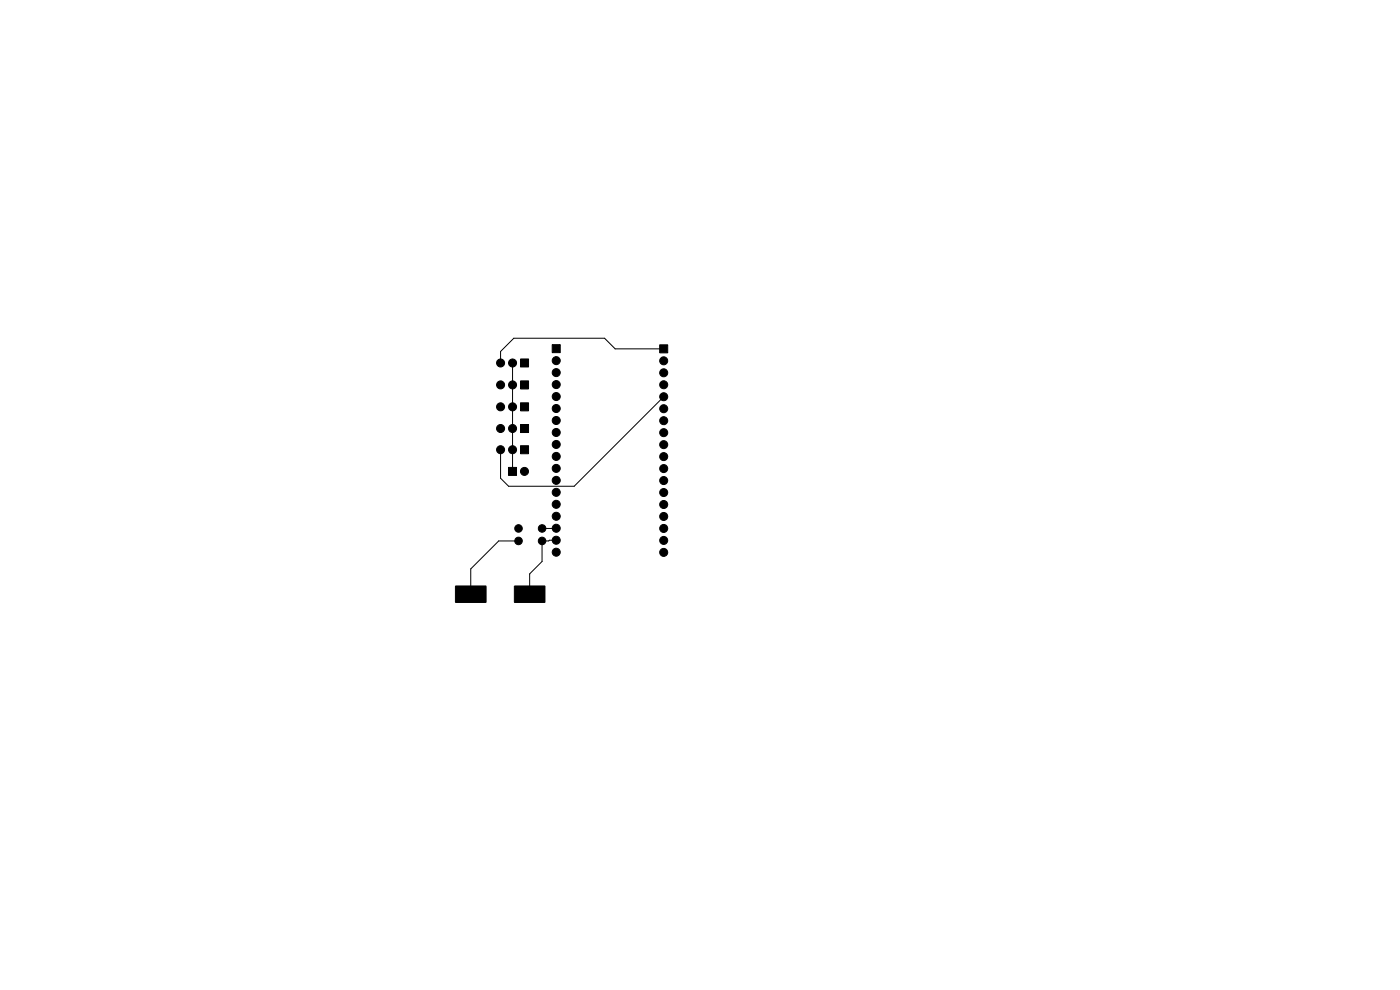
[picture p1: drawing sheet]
<svg xmlns="http://www.w3.org/2000/svg" width="297mm" height="210mm" viewBox="0 0 297 210" stroke-linecap="round" stroke-linejoin="round" font-family="sans-serif">
<g fill="#000" stroke="#000" stroke-width=".21">
<path d="M110.4 76.1h1.7v1.7h-1.7zM117.1 73.1h1.7v1.7h-1.7zM139.9 73.1h1.7v1.7h-1.7zM110.4 90.1h1.7v1.6h-1.7zM110.4 94.5h1.7v1.8h-1.7zM110.4 80.8h1.7v1.7h-1.7zM110.4 85.4h1.7v1.7h-1.7zM107.9 99.1h1.7v1.7h-1.7zM96.7 124.3h6.3l.1 3.4-6.4 .1zM109.2 124.3h6.3l.1 3.4-6.4 .1z"/>
<circle cx="106.2" cy="77" r=".85"/>
<circle cx="108.7" cy="77" r=".85"/>
<circle cx="118" cy="76.5" r=".85"/>
<circle cx="118" cy="79" r=".85"/>
<circle cx="140.8" cy="76.5" r=".85"/>
<circle cx="140.8" cy="79.1" r=".85"/>
<circle cx="106.2" cy="90.9" r=".85"/>
<circle cx="106.2" cy="81.6" r=".85"/>
<circle cx="106.2" cy="86.3" r=".85"/>
<circle cx="106.2" cy="95.4" r=".85"/>
<circle cx="108.7" cy="90.9" r=".85"/>
<circle cx="108.7" cy="86.3" r=".85"/>
<circle cx="108.7" cy="81.6" r=".85"/>
<circle cx="108.7" cy="95.4" r=".85"/>
<circle cx="111.3" cy="100" r=".85"/>
<circle cx="118" cy="94.3" r=".85"/>
<circle cx="118" cy="99.4" r=".85"/>
<circle cx="118" cy="89.2" r=".85"/>
<circle cx="118" cy="91.7" r=".85"/>
<circle cx="118" cy="84.1" r=".85"/>
<circle cx="118" cy="81.6" r=".85"/>
<circle cx="118" cy="86.7" r=".85"/>
<circle cx="118" cy="96.8" r=".85"/>
<circle cx="140.8" cy="99.4" r=".85"/>
<circle cx="140.8" cy="81.6" r=".85"/>
<circle cx="140.8" cy="96.9" r=".85"/>
<circle cx="140.8" cy="86.7" r=".85"/>
<circle cx="140.8" cy="91.8" r=".85"/>
<circle cx="140.8" cy="89.2" r=".85"/>
<circle cx="140.8" cy="84.2" r=".85"/>
<circle cx="140.8" cy="94.3" r=".85"/>
<circle cx="110" cy="112.1" r=".8"/>
<circle cx="110" cy="114.7" r=".8"/>
<circle cx="115" cy="112.1" r=".8"/>
<circle cx="115" cy="114.7" r=".8"/>
<circle cx="118" cy="117.1" r=".85"/>
<circle cx="118" cy="112.1" r=".85"/>
<circle cx="118" cy="107" r=".85"/>
<circle cx="118" cy="109.5" r=".85"/>
<circle cx="118" cy="114.6" r=".85"/>
<circle cx="118" cy="101.9" r=".85"/>
<circle cx="118" cy="104.4" r=".85"/>
<circle cx="140.8" cy="117.2" r=".85"/>
<circle cx="140.8" cy="112.1" r=".85"/>
<circle cx="140.8" cy="109.6" r=".85"/>
<circle cx="140.8" cy="114.6" r=".85"/>
<circle cx="140.8" cy="107" r=".85"/>
<circle cx="140.8" cy="104.5" r=".85"/>
<circle cx="140.8" cy="101.9" r=".85"/>
</g>
<path d="M108.7 77v23M140.8 74h-10.3l-2.3-2.3h-19.2l-2.8 2.9v2.4M140.8 84.2l-19 18.9h-13.9l-1.7-1.7v-6M110 114.8h-4.2l-5.9 5.9v5.4M118 114.6l-3 .2v4.3l-2.6 2.6v4.4M118 112.1h-3" fill="none" stroke="#000" stroke-width=".21"/>
</svg>
